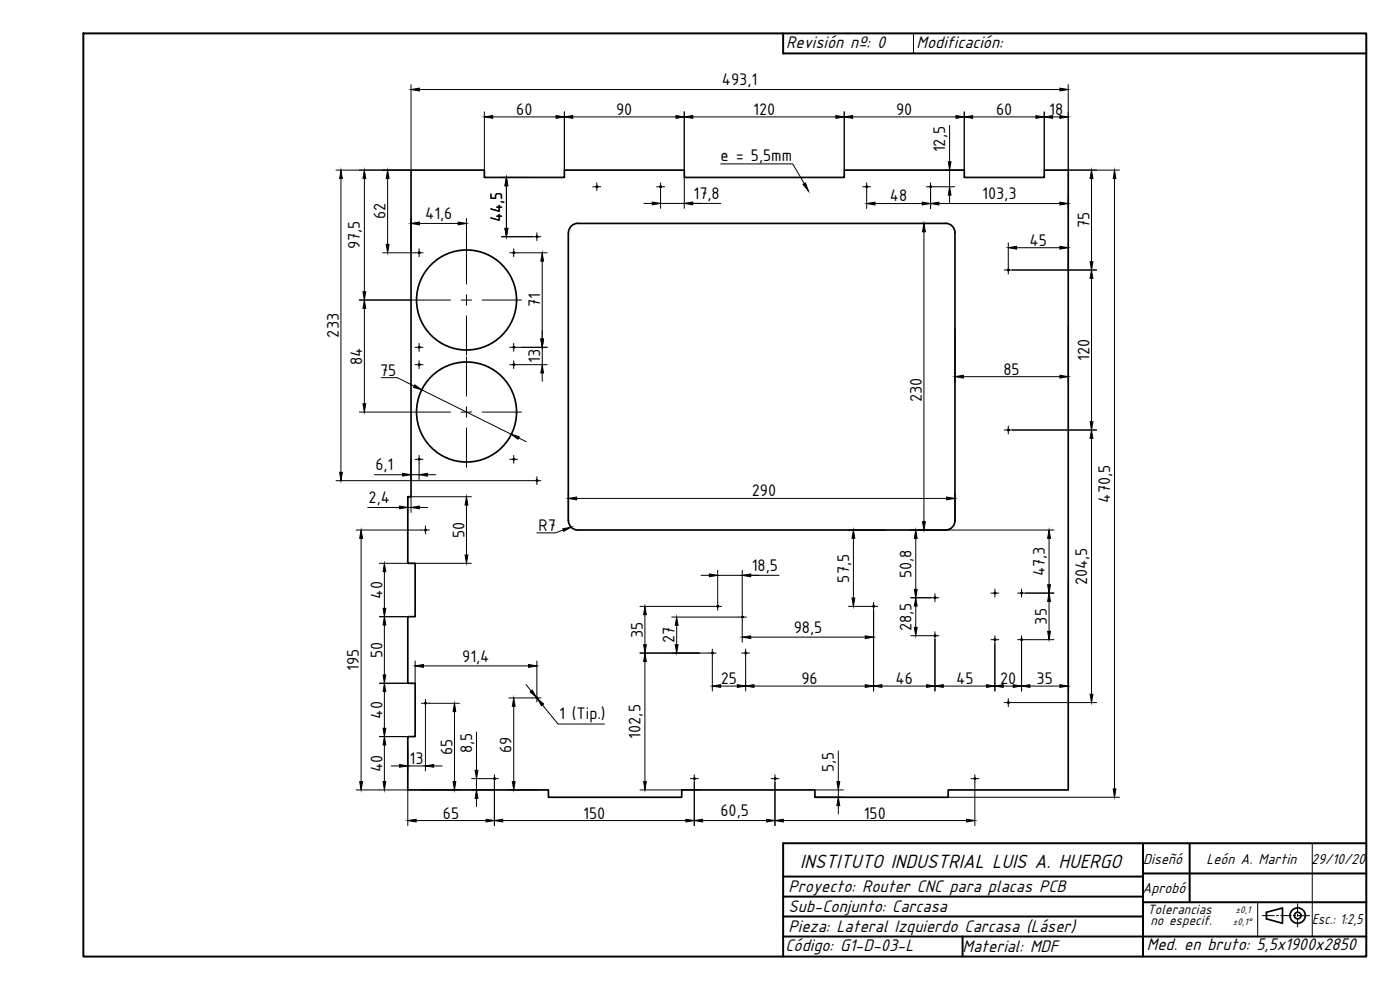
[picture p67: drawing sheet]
<svg xmlns="http://www.w3.org/2000/svg" width="420mm" height="297mm" viewBox="0 0 420 297" stroke-linecap="round" stroke-linejoin="round" font-family="sans-serif">
<defs><g id="words">
<text font-size="6.4" x="240.2" y="260.3">INSTITUTO INDUSTRIAL LUIS A. HUERGO</text>
<g font-size="5.6">
<text x="236" y="14.3">Revisión nº: 0</text>
<text x="275.1" y="14.3">Modificación:</text>
<text x="236.7" y="267.5">Proyecto: Router CNC para placas PCB</text>
<text x="236.7" y="273.5">Sub-Conjunto: Carcasa</text>
<text x="236.7" y="279.6">Pieza: Lateral Izquierdo Carcasa (Láser)</text>
<text x="235.7" y="285.4">Código: G1-D-03-L</text>
<text x="288.9" y="285.6">Material: MDF</text>
<text x="344.2" y="285.1">Med. en bruto: 5,5x1900x2850</text>
</g>
<g font-size="5.4">
<text x="216.6" y="25.6">493,1</text>
<text x="154.9" y="34.4">60</text>
<text x="184.9" y="34.4">90</text>
<text x="226.1" y="34.4">120</text>
<text x="268.9" y="34.4">90</text>
<text x="298.9" y="34.5">60</text>
<text x="314.9" y="34.5">18</text>
<text x="283.7" y="45.7" transform="rotate(-90 283.7 45.7)">12,5</text>
<text x="216.2" y="48.2">e = 5,5mm</text>
<text x="208.2" y="59.7">17,8</text>
<text x="294.8" y="59.8">103,3</text>
<text x="115.7" y="65.9" transform="rotate(-90 115.7 65.9)">62</text>
<text x="127.6" y="65.7">41,6</text>
<text x="267" y="60.4">48</text>
<text x="150.7" y="66.7" transform="rotate(-90 150.7 66.7)">44,5</text>
<text x="326.9" y="68.5" transform="rotate(-90 326.9 68.5)">75</text>
<text x="108" y="74.8" transform="rotate(-90 108 74.8)">97,5</text>
<text x="308.9" y="73.7">45</text>
<text x="162.1" y="92.1" transform="rotate(-90 162.1 92.1)">71</text>
<text x="101.7" y="101.3" transform="rotate(-90 101.7 101.3)">233</text>
<text x="108.7" y="109.5" transform="rotate(-90 108.7 109.5)">84</text>
<text x="114" y="112.7">75</text>
<text x="162.1" y="108.9" transform="rotate(-90 162.1 108.9)">13</text>
<text x="301.1" y="112.4">85</text>
<text x="326.9" y="108.4" transform="rotate(-90 326.9 108.4)">120</text>
<text x="276.6" y="120.8" transform="rotate(-90 276.6 120.8)">230</text>
<text x="112.6" y="141.1">6,1</text>
<text x="225.6" y="148.9">290</text>
<text x="110.6" y="150.9">2,4</text>
<text x="333.2" y="150.8" transform="rotate(-90 333.2 150.8)">470,5</text>
<text x="139.4" y="161.5" transform="rotate(-90 139.4 161.5)">50</text>
<text x="161.6" y="159.2">R7</text>
<text x="225.6" y="171.3">18,5</text>
<text x="273.5" y="173.5" transform="rotate(-90 273.5 173.5)">50,8</text>
<text x="313.5" y="173" transform="rotate(-90 313.5 173)">47,3</text>
<text x="114.8" y="179.6" transform="rotate(-90 114.8 179.6)">40</text>
<text x="254.8" y="174.8" transform="rotate(-90 254.8 174.8)">57,5</text>
<text x="326.3" y="175.6" transform="rotate(-90 326.3 175.6)">204,5</text>
<text x="193" y="191.4" transform="rotate(-90 193 191.4)">35</text>
<text x="238.2" y="189.9">98,5</text>
<text x="273.5" y="189.3" transform="rotate(-90 273.5 189.3)">28,5</text>
<text x="314.2" y="187.4" transform="rotate(-90 314.2 187.4)">35</text>
<text x="114.8" y="197.5" transform="rotate(-90 114.8 197.5)">50</text>
<text x="202.4" y="193" transform="rotate(-90 202.4 193)">27</text>
<text x="107.7" y="201.3" transform="rotate(-90 107.7 201.3)">195</text>
<text x="138.7" y="198.5">91,4</text>
<text x="216.3" y="205.2">25</text>
<text x="240.5" y="205.2">96</text>
<text x="268.8" y="205.2">46</text>
<text x="286.9" y="205.2">45</text>
<text x="300.1" y="205.2">20</text>
<text x="311.1" y="205.2">35</text>
<text x="114.8" y="215.6" transform="rotate(-90 114.8 215.6)">40</text>
<text x="167.8" y="215.6">1 (Tip.)</text>
<text x="192.2" y="221.6" transform="rotate(-90 192.2 221.6)">102,5</text>
<text x="135.8" y="226.5" transform="rotate(-90 135.8 226.5)">65</text>
<text x="141.7" y="226" transform="rotate(-90 141.7 226)">8,5</text>
<text x="153.5" y="225.8" transform="rotate(-90 153.5 225.8)">69</text>
<text x="114.8" y="231.6" transform="rotate(-90 114.8 231.6)">40</text>
<text x="122.9" y="229.2">13</text>
<text x="250.3" y="231.8" transform="rotate(-90 250.3 231.8)">5,5</text>
<text x="132.9" y="245.6">65</text>
<text x="175" y="245.6">150</text>
<text x="216.2" y="244.9">60,5</text>
<text x="259.2" y="245.6">150</text>
</g>
<g font-size="4.8">
<text x="343.1" y="259.3">Diseñó</text>
<text x="362.1" y="259.3">León A. Martin</text>
<text x="393.5" y="259.2">29/10/20</text>
<text x="342.9" y="267.9">Aprobó</text>
<text x="393.8" y="277.1">Esc.: 1:2,5</text>
</g>
<g font-size="4.5">
<text x="344.4" y="274.2">Tolerancias</text>
<text x="345.3" y="277.6">no especif.</text>
</g>
<g font-size="3.2">
<text x="370.8" y="273.8">±0,1</text>
<text x="370" y="277.7">±0,1°</text>
</g>
</g></defs>
<!-- layer: 0 -->
<path d="M25 10h385v277h-385zM235 10v6M343 253v34M357 253v17.7M410 253h-175v34M235 275h108M235 269h108M235 263h108M343 270.7h67M343 262.1h67M235 281h175M288.9 281v6" fill="none" stroke="#000" stroke-width=".59"/>
<g fill="none" stroke="#000" stroke-width=".51">
<path d="M380.1 273.7l4.8-1.3v4.6l-4.8-1.3z"/>
<circle cx="389.4" cy="274.7" r="2.31"/>
<circle cx="389.4" cy="274.7" r=".99"/>
</g>
<g fill="none" stroke="#000" stroke-width=".3">
<path d="M274.2 10v6M123.4 25.4v25.6h-22.6M125.9 26.9h192.2M145.4 33.6v19.6M147.9 35.1h19M169.4 33.6v17.4M171.9 35.1h31M205.4 33.6v17.4M207.9 35.1h43M253.4 33.6v17.4M255.9 35.1h31M285 37.6v10.9"/>
<path d="M289.4 33.6v17.4h-5.9M291.9 35.1h19M313.4 33.6v17.4M315.9 35.1h2.2M320.6 25.4v25.6h15.4M102.3 53.5v88.2M109.3 53.5v34M116.3 53.5v19.8M150.5 53.2h8.1M152 55.7v12.8M177.9 56h2.4M179.1 54.8v2.4"/>
<path d="M197.1 56h2.4M198.2 54.8v7.7M205.4 53.2v9.3M216.3 49.2h21.6l3.5 5.9M258.9 56h2.4M260.1 54.8v7.8M278 56h8.5M279.3 54.8v7.8M285 51v5M285 58.5v2.5M320.6 58.4v4.2M327.6 53.5v25"/>
<path d="M334.5 53.5v183.2M114.9 75.8h12.1M123.4 65.5v10.3M125.8 75.8h.1M125.8 74.6v2.4M125.9 67h11.6M140 65.5v19.7M150.5 71h11.8M153 75.8h11.2M154.2 74.6v2.4M161.1 69.8v2.4M162.7 78.3v23.4"/>
<path d="M193.3 61h2.4M198.2 61h18.1M262.6 61.1h14.2M275.8 67h8M277.3 69.5v87M281.8 61.1h36.3M302.6 72.8v9.4M305.1 74.3h13M320.6 72.8v8M107.8 90h27.4M109.3 92.5v28.6M138.4 90h3.2"/>
<path d="M140 88.4v3.2M140 94.8v11.8M144.7 90h11.8M286.6 98.7v15.8M301.4 81h27.7M320.6 97.9v16.6M327.6 83.5v43M114.4 113.3h4.8l5.1 2.6M124.6 104.2h2.4M124.6 109.4h2.4M125.8 104.2h.1M125.8 109.4h.1"/>
<path d="M125.8 103v2.4M125.8 108.2v2.4M126.5 117l26.9 13.3M140 107.1v11.8M153 104.2h11.2M153 109.4h11.2M154.2 109.4h.1M154.2 104.2h.1M154.2 103v2.4M154.2 108.2v2.4M162.7 104.2v5.2M162.7 111.9v2.5"/>
<path d="M289.1 113h29M107.8 123.6h27.4M123.4 137.8v6.1M124.6 137.8h2.4M125.8 137.8h.1M125.8 136.6v7.3M138.4 123.6h3.2M140 122v3.2M140 128.4v11.8M144.7 123.6h11.8M153 137.8h2.4M154.2 137.8h.1"/>
<path d="M154.2 136.6v2.4M155.7 131.4l2.2 1.1M301.4 129h27.7M302.6 127.8v2.4M327.6 131.5v76.8M100.8 144.2h61.5M106.9 159h22M110.4 152.3h9.5M112.4 142.4h8.4M122.4 152.3h1M123.4 149v4.7M123.4 142.4h2.4"/>
<path d="M125.9 152.3h2.5M127.7 157.8v2.4M128.3 142.4h2.5M140 151.5v15M141.5 149h-19.1v4.7M161.1 143v2.4M169 159l-2.3 .9h-5.6M170.6 148.1v8.1M173.1 149.5h111M254.6 159h11.1M273.3 159h43M286.6 148.1v8.1"/>
<path d="M108.4 161.5v73M113.9 169h27.6M115.4 171.5v11M210.4 172.6h2.5M215.4 171.1v12M215.4 172.6h18.4M222.8 171.1v21.6M256.1 161.5v17.9M273.3 179.4h8.5M274.8 161.5v15.4M280.6 178.1v2.4M297.4 178h2.4"/>
<path d="M298.6 176.7v2.4M305.4 178h10.9M306.6 176.7v2.4M314.8 161.5v14M320.6 173.9v33.4M113.9 185h8.5M115.4 187.5v15M124.6 198.3v6.7M127.1 199.8h31.5M161.1 198.3v12.3M192.1 181.9h24.5M192.1 195.9h22.9"/>
<path d="M193.5 184.4v9M193.5 198.4v36.1M201.6 185.2h22.4M203.1 187.6v5.8M213.8 194.8v12.5M222.6 195.9h2.4M223.8 194.8v12.5M225.3 191.2h34.4M254.6 181.9h8.8M262.2 180.7v26.6M273.3 190.7h8.5M274.8 181.8v6.4"/>
<path d="M280.6 189.6v17.7M297.4 191.9h2.4M298.6 190.7v16.6M305.4 191.9h10.9M306.6 190.7v16.6M314.8 180.5v8.9M113.9 205h8.5M115.4 207.5v11M126.4 211h11.5M127.7 209.8v21.5M136.4 213.5v21M143 219.7v11.4"/>
<path d="M152.7 209.4h9.6M154.2 211.9v22.6M157.9 205.4l1.5 1.9M161 209.3l.2 .3M162.8 211.5l4.7 5.7h13.9M216.3 205.9h5M226.3 205.9h33.4M264.7 205.9h13.4M283.1 205.9h13M301.1 205.9h3M301.4 210.8h27.7M302.6 209.6v2.4"/>
<path d="M309.1 205.9h9M106.9 237h15.5v10.7M113.9 221h8.5M115.4 223.5v11M117.4 229.8h2.5M122.4 224.2v7.1M122.4 229.8h5.3M126.2 237h11.7M130.2 229.8h2.5M141.5 237h6.9M141.5 233.6h8.1M143 233.6v3.4"/>
<path d="M143 239.5v2.5M148.4 232.4v15.3M152.7 237h8.5M192.1 237h17.9M207.2 233.6h2.4M208.4 232.4v15.3M231.4 233.6h2.4M232.6 232.4v15.3M244.6 237h8.5M244.6 239.2h8.5M251.6 225.3v9.2M251.6 237v2.2"/>
<path d="M284.6 239.2h51.4M291.4 233.6h2.4M292.6 232.4v15.3M124.9 246.2h21M150.9 246.2h55M210.9 246.2h19.2M235.1 246.2h55M251.6 241.7v2.5M393.8 253v28M377.4 270.7v10.3M378.8 274.7h3.6M383.1 274.7h.6"/>
<path d="M384.3 274.7h3.2M388.2 274.7h.6M389.4 271.2v2.5M389.4 274.3v.7M389.4 275.6v2.5M389.4 274.7h3.6"/>
</g>
<!-- layer: DIBUJO -->
<path d="M235 16h175" fill="none" stroke="#000" stroke-width=".59"/>
<!-- layer: Visible (ISO) -->
<g fill="none" stroke="#000" stroke-width=".51">
<path d="M123.4 51h22v2.2h24v-2.2h36v2.2h48v-2.2h36v2.2h24v-2.2h7.2v186h-36v2.2h-40v-2.2h-40v2.2h-40v-2.2h-42.2v-16h2.2v-16h-2.2v-20h2.2v-16h-2.2v-20h1zM170.6 69.8v86.4M173.4 67h110.4M173.4 67a2.81 2.81 0 0 0-2.8 2.8M283.8 67a2.81 2.81 0 0 1 2.8 2.8v86.4a2.82 2.82 0 0 1-2.8 2.8h-110.4a2.82 2.82 0 0 1-2.8-2.8"/>
<circle cx="179.1" cy="56" r=".19"/>
<circle cx="198.3" cy="56" r=".19"/>
<circle cx="260.1" cy="56" r=".19"/>
<circle cx="279.3" cy="56" r=".19"/>
<circle cx="125.8" cy="75.8" r=".19"/>
<circle cx="154.2" cy="75.8" r=".19"/>
<circle cx="161.1" cy="71" r=".19"/>
<circle cx="140" cy="90" r="15"/>
<circle cx="302.6" cy="81" r=".19"/>
<circle cx="125.8" cy="109.4" r=".19"/>
<circle cx="125.8" cy="104.2" r=".19"/>
<circle cx="154.2" cy="104.2" r=".19"/>
<circle cx="154.2" cy="109.4" r=".19"/>
<circle cx="125.8" cy="137.8" r=".19"/>
<circle cx="140" cy="123.6" r="15"/>
<circle cx="154.2" cy="137.8" r=".19"/>
<circle cx="302.6" cy="129" r=".19"/>
<circle cx="127.7" cy="159" r=".19"/>
<circle cx="161.1" cy="144.2" r=".19"/>
<circle cx="280.6" cy="179.3" r=".19"/>
<circle cx="298.6" cy="177.9" r=".19"/>
<circle cx="306.6" cy="177.9" r=".19"/>
<circle cx="213.8" cy="195.9" r=".19"/>
<circle cx="215.4" cy="181.9" r=".19"/>
<circle cx="222.8" cy="185.1" r=".19"/>
<circle cx="223.8" cy="195.9" r=".19"/>
<circle cx="262.2" cy="181.9" r=".19"/>
<circle cx="280.6" cy="190.7" r=".19"/>
<circle cx="298.6" cy="191.9" r=".19"/>
<circle cx="306.6" cy="191.9" r=".19"/>
<circle cx="127.7" cy="211" r=".19"/>
<circle cx="161.1" cy="209.4" r=".19"/>
<circle cx="302.6" cy="210.8" r=".19"/>
<circle cx="148.4" cy="233.6" r=".19"/>
<circle cx="208.4" cy="233.6" r=".19"/>
<circle cx="232.6" cy="233.6" r=".19"/>
<circle cx="292.6" cy="233.6" r=".19"/>
</g>
<!-- layer: 0 -->
<g fill="#000" stroke="#000" stroke-width=".3">
<path d="M123.4 26.9l2.5-.5v.9zM145.4 35.1l2.5-.4v.8zM166.9 34.7l2.5 .4-2.5 .4zM169.4 35.1l2.5-.4v.8zM202.9 34.7l2.5 .4-2.5 .4zM205.4 35.1l2.5-.4v.8zM250.9 34.7l2.5 .4-2.5 .4zM253.4 35.1l2.5-.4v.8zM286.9 34.7l2.5 .4-2.5 .4zM289.4 35.1l2.5-.4v.8zM310.9 34.7l2.5 .4-2.5 .4zM313.4 35.1l2.5-.4v.8z"/>
<path d="M318.1 34.7l2.5 .4-2.5 .4zM318.1 26.4l2.5 .5-2.5 .4zM102.3 51l.4 2.5h-.8zM109.3 51l.5 2.5h-.9zM116.3 51l.5 2.5h-.9zM152 53.2l.4 2.5h-.8zM241 55.3l.7-.4 .9 2.4zM285 56l.4 2.5h-.8zM284.6 48.5h.8l-.4 2.5zM327.6 51l.4 2.5h-.8zM334.5 51l.4 2.5h-.8zM115.9 73.3h.9l-.5 2.5z"/>
<path d="M123.4 67l2.5-.4v.9zM137.5 66.6l2.5 .4-2.5 .5zM151.6 68.5h.8l-.4 2.5zM162.7 75.8l.4 2.5h-.8zM195.7 60.6l2.5 .4-2.5 .5zM205.4 61l2.5-.4v.9zM260.1 61.1l2.5-.5v.9zM276.8 60.6l2.5 .5-2.5 .4zM277.3 67l.4 2.5h-.8zM279.3 61.1l2.5-.5v.9zM302.6 74.3l2.5-.4v.8zM318.1 73.9l2.5 .4-2.5 .4z"/>
<path d="M318.1 60.6l2.5 .5-2.5 .4zM327.2 78.5h.8l-.4 2.5zM108.9 87.5h.9l-.5 2.5zM109.3 90l.5 2.5h-.9zM327.6 81l.4 2.5h-.8zM124.5 115.5l2 1.5-2.4-.8zM162.3 101.7h.8l-.4 2.5zM162.7 109.4l.4 2.5h-.8zM286.6 113l2.5-.4v.8zM318.1 112.6l2.5 .4-2.5 .4zM108.9 121.1h.9l-.5 2.5zM153.4 130.3l2.4 .7-.4 .8z"/>
<path d="M327.2 126.5h.8l-.4 2.5zM327.6 129l.4 2.5h-.8zM101.9 141.7h.8l-.4 2.5zM119.9 151.8l2.5 .5-2.5 .3zM120.8 142l2.6 .4-2.6 .5zM123.4 152.3l2.5-.5v.8zM125.8 142.4l2.5-.4v.9zM140 149l.4 2.5h-.8zM168.9 158.7l2.5-.5-2.2 1.2zM170.6 149.5l2.5-.4v.9zM276.9 156.5h.8l-.4 2.5zM284.1 149.1l2.5 .4-2.5 .5z"/>
<path d="M108.4 159l.4 2.5h-.9zM115.4 169l.4 2.5h-.8zM139.6 166.5h.8l-.4 2.5zM212.9 172.2l2.5 .4-2.5 .4zM222.8 172.6l2.5-.4v.8zM255.7 179.4h.8l-.4 2.5zM256.1 159l.4 2.5h-.8zM274.4 176.9h.9l-.5 2.5zM274.8 159l.5 2.5h-.9zM314.8 159l.5 2.5h-.9zM314.4 175.5h.9l-.5 2.5zM115.4 185l.4 2.5h-.8z"/>
<path d="M115 182.5h.8l-.4 2.5zM124.6 199.8l2.5-.4v.8zM158.6 199.4l2.5 .4-2.5 .4zM193.5 181.9l.5 2.5h-.8zM193.2 193.4h.8l-.5 2.5zM193.5 195.9l.5 2.5h-.8zM202.6 193.4h.9l-.4 2.5zM203.1 185.2l.4 2.4h-.9zM222.8 191.2l2.5-.4v.8zM259.7 190.8l2.5 .4-2.5 .4zM274.8 179.4l.5 2.4h-.9zM274.4 188.2h.9l-.5 2.5z"/>
<path d="M314.4 189.4h.9l-.5 2.5zM314.8 178l.5 2.5h-.9zM115 218.5h.8l-.4 2.5zM115.4 205l.4 2.5h-.8zM115 202.5h.8l-.4 2.5zM136.4 211l.4 2.5h-.8zM154.2 209.4l.4 2.5h-.8zM159.1 207.6l.6-.6 1.3 2.3zM161.2 209.6l2 1.6-.7 .6zM213.8 205.9l2.5-.5v.8zM221.3 205.4l2.5 .5-2.5 .3zM223.8 205.9l2.5-.5v.8z"/>
<path d="M259.7 205.4l2.5 .5-2.5 .3zM262.2 205.9l2.5-.5v.8zM278.1 205.4l2.5 .5-2.5 .3zM280.6 205.9l2.5-.5v.8zM296.1 205.4l2.5 .5-2.5 .3zM298.6 205.9l2.5-.5v.8zM304.1 205.4l2.5 .5-2.5 .3zM306.6 205.9l2.5-.5v.8zM318.1 205.4l2.5 .5-2.5 .3zM327.2 208.3h.8l-.4 2.5zM107.9 234.5h.9l-.4 2.5zM115 234.5h.8l-.4 2.5z"/>
<path d="M115.4 221l.4 2.5h-.8zM119.9 229.4l2.5 .4-2.5 .4zM127.7 229.8l2.5-.4v.8zM136 234.5h.8l-.4 2.5zM143 237l.4 2.5h-.8zM142.6 231.1h.8l-.4 2.5zM153.8 234.5h.8l-.4 2.5zM193.2 234.5h.8l-.5 2.5zM251.2 234.5h.8l-.4 2.5zM334.1 236.7h.8l-.4 2.5zM122.4 246.2l2.5-.4v.8zM145.9 245.8l2.5 .4-2.5 .4z"/>
<path d="M148.4 246.2l2.5-.4v.8zM205.9 245.8l2.5 .4-2.5 .4zM208.4 246.2l2.5-.4v.8zM230.1 245.8l2.5 .4-2.5 .4zM232.6 246.2l2.5-.4v.8zM251.6 239.2l.4 2.5h-.8zM290.1 245.8l2.5 .4-2.5 .4z"/>
</g>
<use href="#words"/>
</svg>
